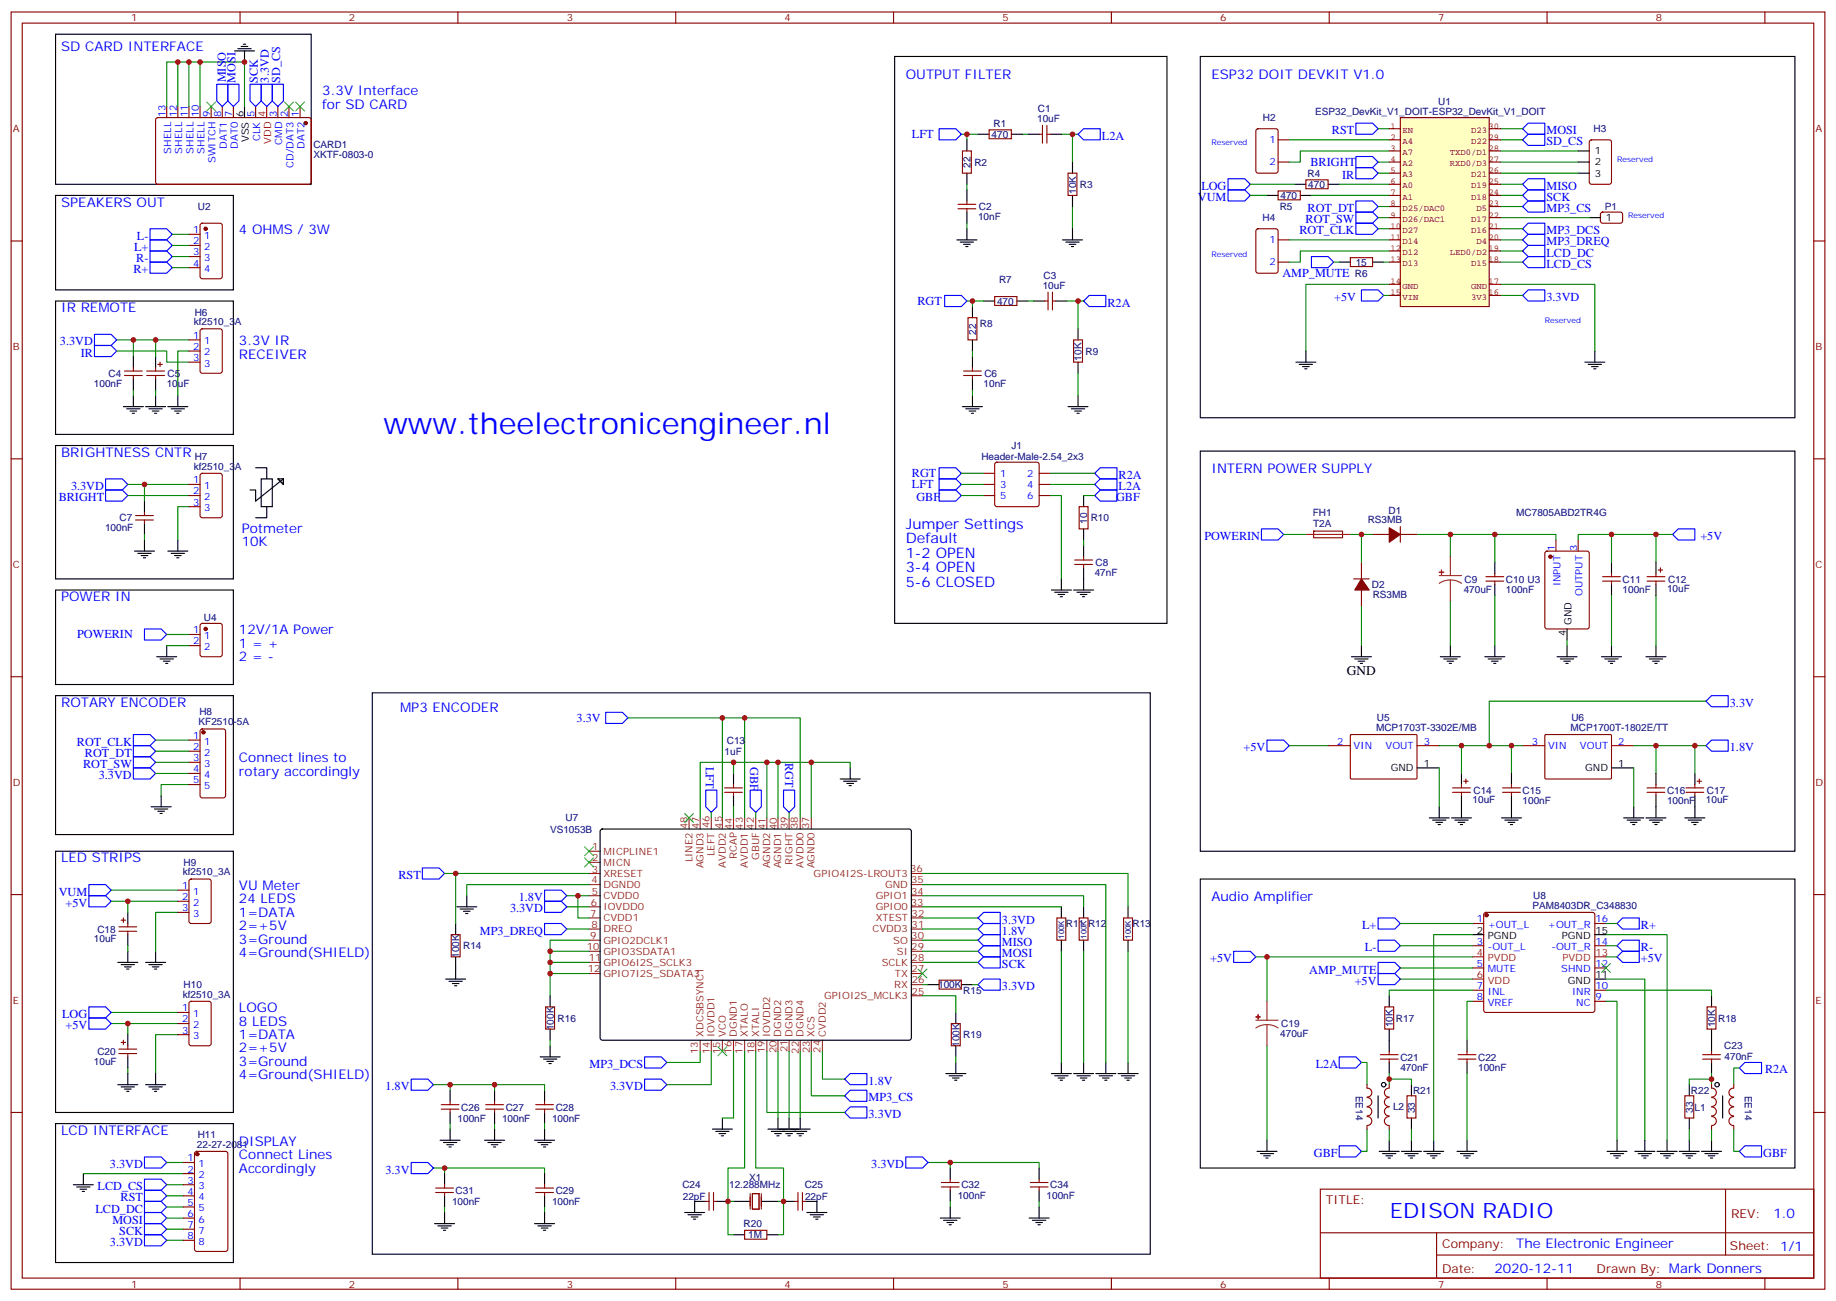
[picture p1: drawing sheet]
<svg xmlns="http://www.w3.org/2000/svg" width="583mm" height="413mm" viewBox="0 0 583 413" stroke-linecap="round" stroke-linejoin="round" font-family="sans-serif">
<defs><g id="words">
<text font-size="9.5" fill="#00f" x="121.7" y="137.9">www.theelectronicengineer.nl</text>
<text font-size="6.7" fill="#00f" x="441.2" y="386.4">EDISON RADIO</text>
<g font-size="4.6" fill="#00f">
<text x="287.5" y="167.9">Jumper Settings</text>
<text x="287.5" y="172.4">Default</text>
<text x="287.5" y="177">1-2 OPEN</text>
<text x="287.5" y="181.6">3-4 OPEN</text>
<text x="287.5" y="186.2">5-6 CLOSED</text>
</g>
<g font-size="4.2" fill="#00f">
<text x="19.4" y="16.2">SD CARD INTERFACE</text>
<text x="287.5" y="25">OUTPUT FILTER</text>
<text x="384.5" y="25">ESP32 DOIT DEVKIT V1.0</text>
<text x="102.3" y="30.3">3.3V Interface</text>
<text x="102.3" y="34.5">for SD CARD</text>
<text x="19.4" y="65.5">SPEAKERS OUT</text>
<text x="75.8" y="74.4">4 OHMS / 3W</text>
<text x="19.4" y="99.1">IR REMOTE</text>
<text x="75.8" y="109.6">3.3V IR</text>
<text x="75.8" y="113.9">RECEIVER</text>
<text x="19.4" y="144.9">BRIGHTNESS CNTR</text>
<text x="384.5" y="150.2">INTERN POWER SUPPLY</text>
<text x="76.7" y="169.2">Potmeter</text>
<text x="76.7" y="173.4">10K</text>
<text x="19.4" y="190.8">POWER IN</text>
<text x="75.8" y="201.4">12V/1A Power</text>
<text x="75.8" y="205.6">1 = +</text>
<text x="75.8" y="209.8">2 = -</text>
<text x="19.4" y="224.3">ROTARY ENCODER</text>
<text x="127" y="226.1">MP3 ENCODER</text>
<text x="75.8" y="241.9">Connect lines to</text>
<text x="75.8" y="246.2">rotary accordingly</text>
<text x="19.4" y="273.7">LED STRIPS</text>
<text x="75.8" y="282.5">VU Meter</text>
<text x="75.8" y="286.7">24 LEDS</text>
<text x="384.5" y="286">Audio Amplifier</text>
<text x="75.8" y="291">1=DATA</text>
<text x="75.8" y="295.2">2=+5V</text>
<text x="75.8" y="299.4">3=Ground</text>
<text x="75.8" y="303.7">4=Ground(SHIELD)</text>
<text x="75.8" y="321.3">LOGO</text>
<text x="75.8" y="325.5">8 LEDS</text>
<text x="75.8" y="329.8">1=DATA</text>
<text x="75.8" y="334">2=+5V</text>
<text x="75.8" y="338.2">3=Ground</text>
<text x="75.8" y="342.5">4=Ground(SHIELD)</text>
<text x="19.4" y="360.1">LCD INTERFACE</text>
<text x="75.8" y="363.6">DISPLAY</text>
<text x="75.8" y="367.9">Connect Lines</text>
<text x="75.8" y="372.1">Accordingly</text>
<text x="562.9" y="386.7">1.0</text>
<text x="481.3" y="396.2">The Electronic Engineer</text>
<text x="474.4" y="404">2020-12-11</text>
</g>
<text font-size="4.2" x="427.6" y="214.1">GND</text>
<g font-size="3.9" fill="#00f">
<text x="71.7" y="26.2" transform="rotate(-90 71.7 26.2)">MISO</text>
<text x="74.8" y="26.2" transform="rotate(-90 74.8 26.2)">MOSI</text>
<text x="81.8" y="26.3" transform="rotate(-90 81.8 26.3)">SCK</text>
<text x="85.4" y="26.2" transform="rotate(-90 85.4 26.2)">3.3VD</text>
<text x="88.9" y="26.2" transform="rotate(-90 88.9 26.2)">SD_CS</text>
<text x="289.5" y="43.9">LFT</text>
<text x="349.8" y="44.4">L2A</text>
<text x="422.8" y="42.6">RST</text>
<text x="490.9" y="42.6">MOSI</text>
<text x="490.9" y="46.1">SD_CS</text>
<text x="416" y="52.7">BRIGHT</text>
<text x="426" y="56.7">IR</text>
<text x="380.2" y="63.8">VUM</text>
<text x="381.3" y="60.3">LOG</text>
<text x="490.9" y="63.8">SCK</text>
<text x="490.9" y="60.3">MISO</text>
<text x="414.4" y="70.8">ROT_SW</text>
<text x="415" y="67.3">ROT_DT</text>
<text x="490.9" y="67.3">MP3_CS</text>
<text x="43.4" y="76.1">L-</text>
<text x="412.5" y="74.4">ROT_CLK</text>
<text x="490.9" y="77.9">MP3_DREQ</text>
<text x="490.9" y="74.4">MP3_DCS</text>
<text x="42.6" y="79.7">L+</text>
<text x="43.3" y="83.2">R-</text>
<text x="490.9" y="81.4">LCD_DC</text>
<text x="42.4" y="86.7">R+</text>
<text x="407.1" y="88">AMP_MUTE</text>
<text x="490.9" y="84.9">LCD_CS</text>
<text x="423.5" y="95.5">+5V</text>
<text x="490.9" y="95.5">3.3VD</text>
<text x="291.2" y="96.8">RGT</text>
<text x="351.5" y="97.3">R2A</text>
<text x="19" y="109.6">3.3VD</text>
<text x="25.6" y="113.2">IR</text>
<text x="22.5" y="155.5">3.3VD</text>
<text x="289.5" y="151.5">RGT</text>
<text x="289.5" y="155">LFT</text>
<text x="355.1" y="152">R2A</text>
<text x="355.1" y="155.5">L2A</text>
<text x="18.6" y="159">BRIGHT</text>
<text x="290.9" y="159">GBF</text>
<text x="354.3" y="159">GBF</text>
<text x="382.3" y="171.4">POWERIN</text>
<text x="539.8" y="171.4">+5V</text>
<text x="24.5" y="202.6">POWERIN</text>
<text x="549.1" y="224.3">3.3V</text>
<text x="183" y="229.1">3.3V</text>
<text x="24.4" y="236.6">ROT_CLK</text>
<text x="394.7" y="238.4">+5V</text>
<text x="549.1" y="238.4">1.8V</text>
<text x="26.4" y="243.7">ROT_SW</text>
<text x="27" y="240.2">ROT_DT</text>
<text x="224" y="243.3" transform="rotate(90 224 243.3)">LFT</text>
<text x="238.1" y="243.5" transform="rotate(90 238.1 243.5)">GBF</text>
<text x="249.2" y="242.1" transform="rotate(90 249.2 242.1)">RGT</text>
<text x="31.4" y="247.2">3.3VD</text>
<text x="126.5" y="279">RST</text>
<text x="18.7" y="284.3">VUM</text>
<text x="20.8" y="287.8">+5V</text>
<text x="164.7" y="286">1.8V</text>
<text x="161.9" y="289.6">3.3VD</text>
<text x="318" y="293.1">3.3VD</text>
<text x="152.3" y="296.6">MP3_DREQ</text>
<text x="318" y="296.6">1.8V</text>
<text x="432.4" y="294.9">L+</text>
<text x="520.9" y="294.9">R+</text>
<text x="318" y="300.1">MISO</text>
<text x="318" y="303.7">MOSI</text>
<text x="384.1" y="305.4">+5V</text>
<text x="433.3" y="301.9">L-</text>
<text x="520.9" y="305.4">+5V</text>
<text x="520.9" y="301.9">R-</text>
<text x="318" y="307.2">SCK</text>
<text x="415.6" y="309">AMP_MUTE</text>
<text x="318" y="314.3">3.3VD</text>
<text x="430" y="312.5">+5V</text>
<text x="19.7" y="323.1">LOG</text>
<text x="20.8" y="326.6">+5V</text>
<text x="187.1" y="338.9">MP3_DCS</text>
<text x="417.7" y="338.9">L2A</text>
<text x="560.3" y="340.4">R2A</text>
<text x="122.4" y="346">1.8V</text>
<text x="193.6" y="346">3.3VD</text>
<text x="275.7" y="344.2">1.8V</text>
<text x="275.7" y="349.5">MP3_CS</text>
<text x="275.7" y="354.8">3.3VD</text>
<text x="34.9" y="370.7">3.3VD</text>
<text x="276.5" y="370.7">3.3VD</text>
<text x="417.1" y="367.2">GBF</text>
<text x="559.7" y="367.2">GBF</text>
<text x="31" y="377.8">LCD_CS</text>
<text x="122.4" y="372.5">3.3V</text>
<text x="38.3" y="381.3">RST</text>
<text x="30.3" y="384.8">LCD_DC</text>
<text x="35.7" y="388.3">MOSI</text>
<text x="34.9" y="395.4">3.3VD</text>
<text x="37.8" y="391.9">SCK</text>
</g>
<g font-size="3.9" fill="#800">
<text x="420.9" y="382">TITLE:</text>
<text x="549.5" y="386.7">REV:</text>
<text x="457.8" y="396.2">Company:</text>
<text x="549.1" y="396.8">Sheet: 1/1</text>
<text x="457.8" y="403.9">Date:</text>
<text x="506.8" y="403.9">Drawn By: Mark Donners</text>
</g>
<g font-size="3.2" fill="#800">
<text x="41.6" y="6.8">1</text>
<text x="110.8" y="6.8">2</text>
<text x="179.9" y="6.8">3</text>
<text x="249.1" y="6.8">4</text>
<text x="318.2" y="6.8">5</text>
<text x="387.3" y="6.8">6</text>
<text x="456.5" y="6.8">7</text>
<text x="525.6" y="6.8">8</text>
<text x="4.1" y="41.9">A</text>
<text x="576.3" y="41.9">A</text>
<text x="4.1" y="111.1">B</text>
<text x="576.3" y="111.1">B</text>
<text x="4.1" y="180.2">C</text>
<text x="576.3" y="180.2">C</text>
<text x="4.1" y="249.3">D</text>
<text x="576.3" y="249.3">D</text>
<text x="4.1" y="318.5">E</text>
<text x="576.3" y="318.5">E</text>
<text x="41.6" y="408.6">1</text>
<text x="110.8" y="408.6">2</text>
<text x="179.9" y="408.6">3</text>
<text x="249.1" y="408.6">4</text>
<text x="318.2" y="408.6">5</text>
<text x="387.3" y="408.6">6</text>
<text x="456.5" y="408.6">7</text>
<text x="525.6" y="408.6">8</text>
</g>
<g font-size="3.2" fill="#000080">
<text x="329.5" y="35.5">C1</text>
<text x="456.5" y="33.2">U1</text>
<text x="315.4" y="40.3">R1</text>
<text x="329.2" y="38.7">10uF</text>
<text x="400.9" y="38.5">H2</text>
<text x="417.5" y="36.6">ESP32_DevKit_V1_DOIT-ESP32_DevKit_V1_DOIT</text>
<text x="505.9" y="42">H3</text>
<text x="99.5" y="46.9">CARD1</text>
<text x="314.8" y="43.8">470</text>
<text x="99.5" y="50.1">XKTF-0803-0</text>
<text x="308.1" y="53.3" transform="rotate(-90 308.1 53.3)">22</text>
<text x="309.3" y="52.6">R2</text>
<text x="342.8" y="59.6">R3</text>
<text x="415" y="56.1">R4</text>
<text x="415.3" y="59.6">470</text>
<text x="341.6" y="61.5" transform="rotate(-90 341.6 61.5)">10K</text>
<text x="406.5" y="63.2">470</text>
<text x="62.8" y="66.7">U2</text>
<text x="310.4" y="69.9">10nF</text>
<text x="310.7" y="66.7">C2</text>
<text x="400.8" y="70.2">H4</text>
<text x="406.2" y="66.7">R5</text>
<text x="509.4" y="66.7">P1</text>
<text x="317.1" y="89.8">R7</text>
<text x="331.2" y="88.4">C3</text>
<text x="430" y="87.9">R6</text>
<text x="430.3" y="84.4">15</text>
<text x="331" y="91.7">10uF</text>
<text x="61.8" y="100.2">H6</text>
<text x="316.5" y="96.7">470</text>
<text x="61.5" y="103.2">kf2510_3A</text>
<text x="309.8" y="106.2" transform="rotate(-90 309.8 106.2)">22</text>
<text x="311" y="103.8">R8</text>
<text x="344.6" y="112.5">R9</text>
<text x="34.5" y="119.6">C4</text>
<text x="53.2" y="119.6">C5</text>
<text x="312.5" y="119.6">C6</text>
<text x="343.3" y="114.4" transform="rotate(-90 343.3 114.4)">10K</text>
<text x="29.8" y="122.7">100nF</text>
<text x="52.9" y="122.7">10uF</text>
<text x="312.2" y="122.8">10nF</text>
<text x="321" y="142.6">J1</text>
<text x="61.5" y="149.1">kf2510_3A</text>
<text x="61.8" y="146">H7</text>
<text x="311.5" y="146">Header-Male-2.54_2x3</text>
<text x="38" y="165.5">C7</text>
<text x="345.1" y="166.2" transform="rotate(-90 345.1 166.2)">10</text>
<text x="346.2" y="165.5">R10</text>
<text x="416.7" y="163.7">FH1</text>
<text x="416.8" y="167.2">T2A</text>
<text x="434.2" y="166.1">RS3MB</text>
<text x="440.7" y="163">D1</text>
<text x="481.3" y="163.7">MC7805ABD2TR4G</text>
<text x="33.3" y="168.6">100nF</text>
<text x="347.7" y="179.6">C8</text>
<text x="347.5" y="182.8">47nF</text>
<text x="464.9" y="184.9">C9</text>
<text x="478" y="184.9">C10 U3</text>
<text x="515.1" y="184.9">C11</text>
<text x="529.5" y="184.9">C12</text>
<text x="435.5" y="186.6">D2</text>
<text x="435.7" y="189.9">RS3MB</text>
<text x="464.6" y="188.1">470uF</text>
<text x="478" y="188.1">100nF</text>
<text x="515.1" y="188.1">100nF</text>
<text x="529.2" y="188">10uF</text>
<text x="64.7" y="197.1">U4</text>
<text x="63.3" y="227">H8</text>
<text x="63" y="230.2">KF2510-5A</text>
<text x="436.8" y="231.9">MCP1703T-3302E/MB</text>
<text x="437.1" y="228.7">U5</text>
<text x="498.5" y="231.9">MCP1700T-1802E/TT</text>
<text x="498.8" y="228.7">U6</text>
<text x="230" y="239.6">1uF</text>
<text x="230.7" y="236.1">C13</text>
<text x="467.7" y="251.9">C14</text>
<text x="483.3" y="251.9">C15</text>
<text x="529.2" y="251.9">C16</text>
<text x="541.8" y="251.9">C17</text>
<text x="467.4" y="255">10uF</text>
<text x="483.3" y="255.1">100nF</text>
<text x="529.2" y="255.1">100nF</text>
<text x="541.5" y="255">10uF</text>
<text x="179.5" y="260.7">U7</text>
<text x="174.6" y="264.2">VS1053B</text>
<text x="58.3" y="274.8">H9</text>
<text x="58" y="277.8">kf2510_3A</text>
<text x="486.7" y="285.2">U8</text>
<text x="486.4" y="288.4">PAM8403DR_C348830</text>
<text x="29.8" y="299.1">10uF</text>
<text x="30.9" y="296">C18</text>
<text x="338.3" y="294.3">R11</text>
<text x="345.4" y="294.3">R12</text>
<text x="359.5" y="294.3">R13</text>
<text x="145.8" y="304" transform="rotate(-90 145.8 304)">100K</text>
<text x="147" y="301.3">R14</text>
<text x="58" y="316.7">kf2510_3A</text>
<text x="58.3" y="313.6">H10</text>
<text x="297.8" y="313.7">100K</text>
<text x="305.8" y="315.4">R15</text>
<text x="175.8" y="326.9" transform="rotate(-90 175.8 326.9)">100K</text>
<text x="177" y="324.2">R16</text>
<text x="305.8" y="329.5">R19</text>
<text x="406.4" y="329.1">470uF</text>
<text x="406.7" y="326">C19</text>
<text x="442.1" y="326" transform="rotate(-90 442.1 326)">10K</text>
<text x="443.1" y="324.2">R17</text>
<text x="544.4" y="326" transform="rotate(-90 544.4 326)">10K</text>
<text x="545.4" y="324.2">R18</text>
<text x="30.9" y="334.8">C20</text>
<text x="304.6" y="332.2" transform="rotate(-90 304.6 332.2)">100K</text>
<text x="547.3" y="333">C23</text>
<text x="29.8" y="337.9">10uF</text>
<text x="444.5" y="339.8">470nF</text>
<text x="444.5" y="336.6">C21</text>
<text x="469.2" y="339.8">100nF</text>
<text x="469.2" y="336.6">C22</text>
<text x="547.4" y="336.5">470nF</text>
<text x="430.4" y="347.8" transform="rotate(90 430.4 347.8)">EE14</text>
<text x="448.5" y="347.2">R21</text>
<text x="536.7" y="347.2">R22</text>
<text x="553.9" y="347.8" transform="rotate(90 553.9 347.8)">EE14</text>
<text x="146.4" y="352.5">C26</text>
<text x="160.5" y="352.5">C27</text>
<text x="176.4" y="352.5">C28</text>
<text x="442.2" y="352.4">L2</text>
<text x="449.1" y="353.3" transform="rotate(-90 449.1 353.3)">33</text>
<text x="537.4" y="353.1" transform="rotate(-90 537.4 353.1)">33</text>
<text x="537.9" y="352.4">L1</text>
<text x="145.3" y="356">100nF</text>
<text x="159.4" y="356">100nF</text>
<text x="175.2" y="356">100nF</text>
<text x="62.5" y="364.2">22-27-2081</text>
<text x="62.8" y="361">H11</text>
<text x="216.6" y="377.2">C24</text>
<text x="231.5" y="377.2">12.288MHz</text>
<text x="237.8" y="374.7">X1</text>
<text x="255.4" y="377.2">C25</text>
<text x="305.2" y="377.2">C32</text>
<text x="333.4" y="377.2">C34</text>
<text x="143.5" y="382.4">100nF</text>
<text x="144.6" y="378.9">C31</text>
<text x="175.2" y="382.4">100nF</text>
<text x="176.4" y="378.9">C29</text>
<text x="216.7" y="380.7">22pF</text>
<text x="255.5" y="380.7">22pF</text>
<text x="304" y="380.7">100nF</text>
<text x="332.2" y="380.7">100nF</text>
<text x="236" y="389.5">R20</text>
<text x="237.5" y="393">1M</text>
</g>
<g font-size="3.2" fill="#00f">
<text x="52.6" y="37.1" transform="rotate(-90 52.6 37.1)">13</text>
<text x="56.1" y="37.1" transform="rotate(-90 56.1 37.1)">12</text>
<text x="59.6" y="37.1" transform="rotate(-90 59.6 37.1)">11</text>
<text x="63.1" y="37.1" transform="rotate(-90 63.1 37.1)">10</text>
<text x="66.7" y="37.1" transform="rotate(-90 66.7 37.1)">9</text>
<text x="70.2" y="37.1" transform="rotate(-90 70.2 37.1)">8</text>
<text x="73.7" y="37.1" transform="rotate(-90 73.7 37.1)">7</text>
<text x="80.8" y="37.1" transform="rotate(-90 80.8 37.1)">5</text>
<text x="87.8" y="37.1" transform="rotate(-90 87.8 37.1)">3</text>
<text x="91.4" y="37.1" transform="rotate(-90 91.4 37.1)">2</text>
<text x="94.9" y="37.1" transform="rotate(-90 94.9 37.1)">1</text>
<text x="72" y="47.2" transform="rotate(-90 72 47.2)">DAT1</text>
<text x="75.5" y="47.2" transform="rotate(-90 75.5 47.2)">DAT0</text>
<text x="82.5" y="44.8" transform="rotate(-90 82.5 44.8)">CLK</text>
<text x="89.6" y="46" transform="rotate(-90 89.6 46)">CMD</text>
<text x="96.7" y="47.2" transform="rotate(-90 96.7 47.2)">DAT2</text>
<text x="403" y="45.4">1</text>
<text x="54.3" y="48.7" transform="rotate(-90 54.3 48.7)">SHELL</text>
<text x="57.9" y="48.7" transform="rotate(-90 57.9 48.7)">SHELL</text>
<text x="61.4" y="48.7" transform="rotate(-90 61.4 48.7)">SHELL</text>
<text x="64.9" y="48.7" transform="rotate(-90 64.9 48.7)">SHELL</text>
<text x="68.4" y="51.8" transform="rotate(-90 68.4 51.8)">SWITCH</text>
<text x="93.1" y="53.3" transform="rotate(-90 93.1 53.3)">CD/DAT3</text>
<text x="403" y="52.5">2</text>
<text x="61.3" y="74">1</text>
<text x="61.3" y="77.5">2</text>
<text x="64.8" y="75.8">1</text>
<text x="403" y="77.2">1</text>
<text x="61.3" y="81.1">3</text>
<text x="64.8" y="79.3">2</text>
<text x="64.8" y="82.8">3</text>
<text x="61.3" y="84.6">4</text>
<text x="64.8" y="86.4">4</text>
<text x="403" y="84.2">2</text>
<text x="61.3" y="107.5">1</text>
<text x="61.3" y="111.1">2</text>
<text x="64.8" y="109.3">1</text>
<text x="64.8" y="112.8">2</text>
<text x="61.3" y="114.6">3</text>
<text x="64.8" y="116.3">3</text>
<text x="61.3" y="153.4">1</text>
<text x="64.8" y="155.2">1</text>
<text x="317.5" y="151.3">1</text>
<text x="317.5" y="154.8">3</text>
<text x="326.1" y="151.3">2</text>
<text x="326.1" y="154.8">4</text>
<text x="61.3" y="156.9">2</text>
<text x="61.3" y="160.4">3</text>
<text x="64.8" y="158.7">2</text>
<text x="317.5" y="158.3">5</text>
<text x="326.1" y="158.3">6</text>
<text x="64.8" y="162.2">3</text>
<text x="493.5" y="174.7" transform="rotate(-90 493.5 174.7)">1</text>
<text x="500.6" y="174.7" transform="rotate(-90 500.6 174.7)">3</text>
<text x="495.3" y="186.1" transform="rotate(-90 495.3 186.1)">INPUT</text>
<text x="502.4" y="189.2" transform="rotate(-90 502.4 189.2)">OUTPUT</text>
<text x="61.3" y="201">1</text>
<text x="64.8" y="202.8">1</text>
<text x="61.3" y="204.5">2</text>
<text x="64.8" y="206.3">2</text>
<text x="61.3" y="234.5">1</text>
<text x="61.3" y="238.1">2</text>
<text x="64.8" y="236.3">1</text>
<text x="64.8" y="239.8">2</text>
<text x="424.5" y="236.3">2</text>
<text x="429.7" y="237.7">VIN</text>
<text x="439.8" y="237.7">VOUT</text>
<text x="451.9" y="236.3">3</text>
<text x="486.2" y="236.3">3</text>
<text x="491.4" y="237.7">VIN</text>
<text x="501.5" y="237.7">VOUT</text>
<text x="513.6" y="236.3">2</text>
<text x="61.3" y="241.6">3</text>
<text x="61.3" y="245.1">4</text>
<text x="64.8" y="243.3">3</text>
<text x="61.3" y="248.6">5</text>
<text x="64.8" y="246.9">4</text>
<text x="64.8" y="250.4">5</text>
<text x="57.8" y="282.2">1</text>
<text x="57.8" y="285.7">2</text>
<text x="61.3" y="283.9">1</text>
<text x="61.3" y="287.4">2</text>
<text x="57.8" y="289.2">3</text>
<text x="61.3" y="291">3</text>
<text x="468.8" y="292.7">1</text>
<text x="506.4" y="292.7">16</text>
<text x="468.8" y="299.8">3</text>
<text x="472.3" y="294.5">+OUT_L</text>
<text x="491.3" y="294.5">+OUT_R</text>
<text x="506.4" y="299.8">14</text>
<text x="472.3" y="301.6">-OUT_L</text>
<text x="492.5" y="301.6">-OUT_R</text>
<text x="468.8" y="306.8">5</text>
<text x="472.3" y="308.6">MUTE</text>
<text x="495.6" y="308.6">SHND</text>
<text x="506.4" y="306.8">12</text>
<text x="468.8" y="313.9">7</text>
<text x="468.8" y="317.4">8</text>
<text x="472.3" y="315.7">INL</text>
<text x="499" y="315.7">INR</text>
<text x="506.4" y="317.4">9</text>
<text x="506.4" y="313.9">10</text>
<text x="57.8" y="321">1</text>
<text x="61.3" y="322.7">1</text>
<text x="472.3" y="319.2">VREF</text>
<text x="500.3" y="319.2">NC</text>
<text x="57.8" y="324.5">2</text>
<text x="57.8" y="328">3</text>
<text x="61.3" y="326.2">2</text>
<text x="61.3" y="329.8">3</text>
<text x="59.5" y="368.6">1</text>
<text x="63" y="370.3">1</text>
<text x="59.5" y="372.1">2</text>
<text x="59.5" y="375.6">3</text>
<text x="63" y="373.9">2</text>
<text x="63" y="377.4">3</text>
<text x="59.5" y="379.2">4</text>
<text x="59.5" y="382.7">5</text>
<text x="63" y="380.9">4</text>
<text x="59.5" y="386.2">6</text>
<text x="59.5" y="389.7">7</text>
<text x="63" y="384.5">5</text>
<text x="63" y="388">6</text>
<text x="59.5" y="393.3">8</text>
<text x="63" y="391.5">7</text>
<text x="63" y="395">8</text>
</g>
<g font-size="3.2">
<text x="77.3" y="37.1" transform="rotate(-90 77.3 37.1)">6</text>
<text x="79" y="45.1" transform="rotate(-90 79 45.1)">VSS</text>
<text x="506.2" y="49">1</text>
<text x="506.2" y="52.5">2</text>
<text x="506.2" y="56">3</text>
<text x="509.8" y="70.1">1</text>
<text x="497.1" y="201.8" transform="rotate(-90 497.1 201.8)">4</text>
<text x="498.8" y="198.3" transform="rotate(-90 498.8 198.3)">GND</text>
<text x="441.5" y="244.8">GND</text>
<text x="451.9" y="243.3">1</text>
<text x="503.2" y="244.8">GND</text>
<text x="513.6" y="243.3">1</text>
<text x="468.8" y="296.3">2</text>
<text x="472.3" y="298">PGND</text>
<text x="495.7" y="298">PGND</text>
<text x="506.4" y="296.3">15</text>
<text x="506.4" y="310.4">11</text>
<text x="497.6" y="312.1">GND</text>
</g>
<g font-size="3.2" fill="#f00">
<text x="84.3" y="37.1" transform="rotate(-90 84.3 37.1)">4</text>
<text x="86.1" y="45.7" transform="rotate(-90 86.1 45.7)">VDD</text>
<text x="468.8" y="303.3">4</text>
<text x="472.3" y="305.1">PVDD</text>
<text x="496" y="305.1">PVDD</text>
<text x="506.4" y="303.3">13</text>
<text x="468.8" y="310.4">6</text>
<text x="472.3" y="312.1">VDD</text>
</g>
<g font-size="3.2" fill="#8d2323">
<text x="218.3" y="263.2" transform="rotate(-90 218.3 263.2)">48</text>
<text x="221.9" y="263.1" transform="rotate(-90 221.9 263.1)">47</text>
<text x="225.2" y="262.9" transform="rotate(-90 225.2 262.9)">46</text>
<text x="229.2" y="263" transform="rotate(-90 229.2 263)">45</text>
<text x="232.4" y="263.5" transform="rotate(-90 232.4 263.5)">44</text>
<text x="235.8" y="263.3" transform="rotate(-90 235.8 263.3)">43</text>
<text x="239.3" y="263.3" transform="rotate(-90 239.3 263.3)">42</text>
<text x="242.9" y="263.5" transform="rotate(-90 242.9 263.5)">41</text>
<text x="246.6" y="263.5" transform="rotate(-90 246.6 263.5)">40</text>
<text x="250.1" y="263.1" transform="rotate(-90 250.1 263.1)">39</text>
<text x="253.3" y="263.2" transform="rotate(-90 253.3 263.2)">38</text>
<text x="256.8" y="263.1" transform="rotate(-90 256.8 263.1)">37</text>
<text x="188" y="269.9">1</text>
<text x="188" y="273.3">2</text>
<text x="191.6" y="271.2">MICPLINE1</text>
<text x="191.6" y="274.7">MICN</text>
<text x="219.8" y="273.7" transform="rotate(-90 219.8 273.7)">LINE2</text>
<text x="223.3" y="275.6" transform="rotate(-90 223.3 275.6)">AGND3</text>
<text x="226.8" y="271.7" transform="rotate(-90 226.8 271.7)">LEFT</text>
<text x="230.4" y="275.4" transform="rotate(-90 230.4 275.4)">AVDD2</text>
<text x="233.9" y="272.7" transform="rotate(-90 233.9 272.7)">RCAP</text>
<text x="237.4" y="275.4" transform="rotate(-90 237.4 275.4)">AVDD1</text>
<text x="240.9" y="272.9" transform="rotate(-90 240.9 272.9)">GBUF</text>
<text x="244.5" y="275.6" transform="rotate(-90 244.5 275.6)">AGND2</text>
<text x="248" y="275.6" transform="rotate(-90 248 275.6)">AGND1</text>
<text x="251.5" y="274.5" transform="rotate(-90 251.5 274.5)">RIGHT</text>
<text x="255.1" y="275.4" transform="rotate(-90 255.1 275.4)">AVDD0</text>
<text x="258.6" y="275.6" transform="rotate(-90 258.6 275.6)">AGND0</text>
<text x="187.8" y="280.4">4</text>
<text x="187.9" y="277">3</text>
<text x="191.6" y="278.3">XRESET</text>
<text x="191.6" y="281.8">DGND0</text>
<text x="258.3" y="278.3">GPIO4I2S-LROUT3</text>
<text x="280.9" y="281.8">GND</text>
<text x="288.9" y="276.9">36</text>
<text x="289.2" y="280.4">35</text>
<text x="187.6" y="287.4">6</text>
<text x="187.9" y="283.9">5</text>
<text x="191.6" y="285.3">CVDD0</text>
<text x="278" y="285.3">GPIO1</text>
<text x="289.1" y="287.4">33</text>
<text x="289.2" y="284.1">34</text>
<text x="187.4" y="291">7</text>
<text x="191.6" y="288.9">IOVDD0</text>
<text x="191.6" y="292.4">CVDD1</text>
<text x="278" y="292.4">XTEST</text>
<text x="278" y="288.9">GPIO0</text>
<text x="289.4" y="291">32</text>
<text x="187.4" y="298">9</text>
<text x="187.8" y="294.5">8</text>
<text x="191.6" y="295.9">DREQ</text>
<text x="191.6" y="299.4">GPIO2DCLK1</text>
<text x="276.9" y="295.9">CVDD3</text>
<text x="283.6" y="299.4">SO</text>
<text x="289.3" y="298">30</text>
<text x="289.4" y="294.5">31</text>
<text x="186.3" y="301.6">10</text>
<text x="186.9" y="305.1">11</text>
<text x="191.6" y="303">GPIO3SDATA1</text>
<text x="284.7" y="303">SI</text>
<text x="289.3" y="301.6">29</text>
<text x="289.4" y="305">28</text>
<text x="186.6" y="308.6">12</text>
<text x="191.6" y="306.5">GPIO6I2S_SCLK3</text>
<text x="191.6" y="310">GPIO7I2S_SDATA3</text>
<text x="279.9" y="306.5">SCLK</text>
<text x="284.1" y="310">TX</text>
<text x="289.4" y="308.5">27</text>
<text x="261.6" y="317.1">GPIOI2S_MCLK3</text>
<text x="283.8" y="313.5">RX</text>
<text x="289.4" y="315.7">25</text>
<text x="289.5" y="312">26</text>
<text x="223.3" y="329.1" transform="rotate(-90 223.3 329.1)">XDCSBSYNC1</text>
<text x="226.8" y="329.1" transform="rotate(-90 226.8 329.1)">IOVDD1</text>
<text x="230.4" y="329.1" transform="rotate(-90 230.4 329.1)">VCO</text>
<text x="233.9" y="329.1" transform="rotate(-90 233.9 329.1)">DGND1</text>
<text x="237.4" y="329.1" transform="rotate(-90 237.4 329.1)">XTALO</text>
<text x="240.9" y="329.1" transform="rotate(-90 240.9 329.1)">XTALI</text>
<text x="244.5" y="329.1" transform="rotate(-90 244.5 329.1)">IOVDD2</text>
<text x="248" y="329.1" transform="rotate(-90 248 329.1)">DGND2</text>
<text x="251.5" y="329.1" transform="rotate(-90 251.5 329.1)">DGND3</text>
<text x="255.1" y="329.1" transform="rotate(-90 255.1 329.1)">DGND4</text>
<text x="258.6" y="329.1" transform="rotate(-90 258.6 329.1)">XCS</text>
<text x="262.1" y="329.1" transform="rotate(-90 262.1 329.1)">CVDD2</text>
<text x="221.5" y="334.5" transform="rotate(-90 221.5 334.5)">13</text>
<text x="225.3" y="334.5" transform="rotate(-90 225.3 334.5)">14</text>
<text x="228.6" y="334.6" transform="rotate(-90 228.6 334.6)">15</text>
<text x="232.2" y="334.4" transform="rotate(-90 232.2 334.4)">16</text>
<text x="235.7" y="334.4" transform="rotate(-90 235.7 334.4)">17</text>
<text x="239.5" y="334.5" transform="rotate(-90 239.5 334.5)">18</text>
<text x="242.8" y="334.3" transform="rotate(-90 242.8 334.3)">19</text>
<text x="246.5" y="334.3" transform="rotate(-90 246.5 334.3)">20</text>
<text x="250" y="334" transform="rotate(-90 250 334)">21</text>
<text x="253.5" y="334.4" transform="rotate(-90 253.5 334.4)">22</text>
<text x="257.1" y="334.2" transform="rotate(-90 257.1 334.2)">23</text>
<text x="260.4" y="334.1" transform="rotate(-90 260.4 334.1)">24</text>
</g>
<g font-size="2.8" fill="#840000">
<text x="441.3" y="40.8">1</text>
<text x="472.5" y="40.8">30</text>
<text x="441.3" y="44.3">2</text>
<text x="441.3" y="47.9">3</text>
<text x="445.2" y="42.2">EN</text>
<text x="445.2" y="45.7">A4</text>
<text x="466.9" y="45.7">D22</text>
<text x="466.9" y="42.2">D23</text>
<text x="472.5" y="47.9">28</text>
<text x="472.5" y="44.3">29</text>
<text x="441.3" y="51.4">4</text>
<text x="445.2" y="49.2">A7</text>
<text x="445.2" y="52.8">A2</text>
<text x="460.2" y="52.8">RXD0/D3</text>
<text x="460.2" y="49.2">TXD0/D1</text>
<text x="472.5" y="51.4">27</text>
<text x="441.3" y="54.9">5</text>
<text x="441.3" y="58.5">6</text>
<text x="445.2" y="56.3">A3</text>
<text x="445.2" y="59.8">A0</text>
<text x="466.9" y="59.8">D19</text>
<text x="466.9" y="56.3">D21</text>
<text x="472.5" y="58.5">25</text>
<text x="472.5" y="54.9">26</text>
<text x="441.3" y="62">7</text>
<text x="441.3" y="65.5">8</text>
<text x="445.2" y="63.3">A1</text>
<text x="466.9" y="63.3">D18</text>
<text x="472.5" y="65.5">23</text>
<text x="472.5" y="62">24</text>
<text x="441.3" y="69">9</text>
<text x="445.2" y="66.9">D25/DAC0</text>
<text x="445.2" y="70.4">D26/DAC1</text>
<text x="466.9" y="70.4">D17</text>
<text x="468.6" y="66.9">D5</text>
<text x="472.5" y="69">22</text>
<text x="441.3" y="72.6">10</text>
<text x="441.3" y="76.1">11</text>
<text x="445.2" y="73.9">D27</text>
<text x="445.2" y="77.5">D14</text>
<text x="466.9" y="73.9">D16</text>
<text x="468.6" y="77.5">D4</text>
<text x="472.5" y="76.1">20</text>
<text x="472.5" y="72.6">21</text>
<text x="441.3" y="79.6">12</text>
<text x="441.3" y="83.1">13</text>
<text x="445.2" y="81">D12</text>
<text x="460.2" y="81">LED0/D2</text>
<text x="472.5" y="83.1">18</text>
<text x="472.5" y="79.6">19</text>
<text x="445.2" y="84.5">D13</text>
<text x="466.9" y="84.5">D15</text>
<text x="441.3" y="90.2">14</text>
<text x="441.3" y="93.7">15</text>
<text x="445.2" y="91.6">GND</text>
<text x="445.2" y="95.1">VIN</text>
<text x="466.9" y="95.1">3V3</text>
<text x="466.9" y="91.6">GND</text>
<text x="472.5" y="93.7">16</text>
<text x="472.5" y="90.2">17</text>
</g>
<g font-size="2.5" fill="#00f">
<text x="384.5" y="46.1">Reserved</text>
<text x="513.3" y="51.4">Reserved</text>
<text x="516.8" y="69.1">Reserved</text>
<text x="384.5" y="81.4">Reserved</text>
<text x="490.4" y="102.6">Reserved</text>
</g>
<g font-size="2.5" fill="#000080">
<text x="337.8" y="297.9" transform="rotate(-90 337.8 297.9)">100K</text>
<text x="344.9" y="297.9" transform="rotate(-90 344.9 297.9)">100K</text>
<text x="359" y="297.9" transform="rotate(-90 359 297.9)">100K</text>
</g>
</g></defs>
<g fill="none" stroke="#870000" stroke-width=".35">
<path d="M3.5 3.8h575.8v405.4h-575.8zM7.1 7.3h568.6v398.3h-568.6zM76.2 3.8v3.5M145.3 3.8v3.5M214.5 3.8v3.5M283.6 3.8v3.5M352.8 3.8v3.5M421.9 3.8v3.5M491.1 3.8v3.5M560.2 3.8v3.5M330.9 39.8v5.6M332.3 39.8v5.6"/>
<path d="M305.5 47.9h2.8v7.1h-2.8zM314 41.2h7v2.8h-7zM329.8 42.6h1.1M332.3 42.6h1.1M339 55h2.8v7h-2.8zM398.9 41.1l.4-.2h5.7l.6 .4 .1 13-.5 .6-5.9 .1-.6-.5-.1-12.9zM405.7 44.4h3.5M405.7 51.4h3.5M414.5 57.1h7.1v2.8h-7.1zM504.7 44.6l.5-.2h5.6l.7 .4v13l-.4 .6-5.9 .1-.7-.5v-12.9zM3.5 76.5h3.6M60 74.4h3.5"/>
<path d="M60 77.9h3.5M63.7 71l.5-.2h5.6l.7 .5 .1 16.5-.5 .6-5.9 .1-.6-.5-.1-16.5zM304.1 66.3h5.6M304.1 64.8h5.6M306.9 63.8v1M306.9 66.3v1M398.9 72.8l.4-.2h5.7l.6 .4 .1 13-.5 .7h-5.9l-.6-.4-.1-13zM405.7 60.6h7v2.8h-7zM405.7 76.1h3.5M508.2 67.5l.5-.2 5.9 .1 .5 .6-.1 2.4-.7 .4h-5.9l-.4-.7v-2.1zM575.7 76.5h3.6M60 81.4h3.5"/>
<path d="M60 84.9h3.5M315.7 94.1h7.1v2.8h-7.1zM331.6 95.5h1.1M332.7 92.7v5.7M334.1 92.7v5.7M334.1 95.5h1M405.7 83.2h3.5M428.6 81.8h7.1v2.8h-7.1zM39.5 119.2h5.7M39.5 117.8h5.7M42.3 116.7v1.1M42.3 119.2v1"/>
<path d="M46.6 119.2h5.6M46.6 117.8h5.6M49.4 116.7v1.1M49.4 119.2v1M50.1 115.6h1.4M50.8 114.9v1.4M60 107.9h3.5M60 111.4h3.5M60 114.9h3.5M63.7 104.6l.5-.2h5.6l.7 .4 .1 13-.5 .6-5.9 .1-.6-.5-.1-12.9zM305.9 119.2h5.6M305.9 117.8h5.6"/>
<path d="M307.3 100.8h2.8v7.1h-2.8zM308.7 116.7v1.1M308.7 119.2v1M340.8 107.9h2.8v7h-2.8zM3.5 145.6h3.6M60 153.7h3.5M60 157.3h3.5M63.7 150.4l.5-.2h5.6l.7 .4 .1 13-.5 .7h-5.9l-.6-.4-.1-13zM312.2 150.2h3.5M312.2 153.7h3.5M312.2 157.3h3.5M316 146.9l.4-.2h12.7l.5 .2 .2 .5v12.7l-.2 .5-.5 .2h-12.7l-.5-.2-.2-.5v-12.7z"/>
<path d="M329.8 150.2h3.6M329.8 153.7h3.6M329.8 157.3h3.6M575.7 145.6h3.6M43 163.6h5.7M43 165h5.7M45.9 162.6v1M45.9 165v1.1M60 160.8h3.5M341.1 177.7h5.7M341.1 179.1h5.7M342.5 160.8h2.9v7.1h-2.9z"/>
<path d="M344 176.7v1M344 179.1v1.1M417 168.6h9.1l.1 2-9.2 .1zM432.2 178.4v5.3M435.7 169.6h5.3M444.5 169.6h5.3M444.5 167.1v5M490.6 175.1l.5-.2h12.7l.6 .4 .1 23.6-.5 .6-12.9 .1-.7-.5v-23.5zM493.9 171.4v3.5M500.9 171.4v3.5M63.7 198l.5-.2h5.6l.7 .5 .1 9.4-.5 .7h-5.9l-.6-.4-.1-9.5zM429.7 183.7h4.9"/>
<path d="M432.2 187.3v5.2M471.7 183h5.6M471.7 184.4h5.6M474.5 182v1M474.5 184.4v1.1M508.7 183h5.6M508.7 184.4h5.6M511.5 182v1M511.5 184.4v1.1M522.8 183h5.7M522.8 184.4h5.7M525.6 182v1"/>
<path d="M525.6 184.4v1.1M526.3 180.9h1.5M527 180.2v1.4M3.5 214.8h3.6M60 201.4h3.5M60 204.9h3.5M575.7 214.8h3.6M60 234.9h3.5M60 238.4h3.5M63.7 231.6l.5-.2h6.7l.7 .4v20.7l-.4 .7h-7l-.6-.4-.1-20.7zM421.6 236.6h7M428.7 233.3l.3-.2 20.6 .1 .2 .3-.1 13.6-.3 .1h-20.6l-.2-.3z"/>
<path d="M449.8 236.6h7M483.3 236.6h7.1M490.4 233.3l.3-.2 20.7 .1 .1 .3v13.6l-.3 .1h-20.7l-.1-.3zM511.5 236.6h7.1M60 241.9h3.5M60 245.5h3.5M60 249h3.5M230 250h5.7M230 251.5h5.7M232.8 249v1M232.8 251.5v1M461.1 250h5.6"/>
<path d="M461.1 251.5h5.6M463.9 249v1M463.9 251.5v1M464.6 247.9h1.4M465.3 247.2v1.4M477 250h5.6M477 251.5h5.6M479.8 249v1M479.8 251.5v1M522.8 250h5.7M522.8 251.5h5.7M525.6 249v1"/>
<path d="M525.6 251.5v1M535.2 250h5.6M535.2 251.5h5.6M538 249v1M538 251.5v1M538.7 247.9h1.4M539.4 247.2v1.4M60.2 279.2l.5-.2h5.6l.7 .4v13l-.4 .6-5.9 .1-.7-.5v-12.9zM3.5 283.9h3.6M37.7 294.1h5.7M37.7 295.6h5.7M38.5 292h1.4"/>
<path d="M39.2 291.3v1.4M40.6 293.1v1M40.6 295.6v1M56.4 282.5h3.6M56.4 286h3.6M56.4 289.6h3.6M143.2 296.6h2.8v7.1h-2.8zM335.5 291.3h2.8v7.1h-2.8zM342.5 291.3h2.9v7.1h-2.9zM356.7 291.3h2.8v7.1h-2.8zM467.4 293.1h3.6M471.2 289.8l.5-.2h33.8l.5 .2 .2 .5v30.3l-.2 .5-.5 .2h-33.8l-.5-.2-.2-.5v-30.3z"/>
<path d="M506.2 293.1h3.6M575.7 283.9h3.6M60.2 318l.5-.2h5.6l.7 .4v13l-.4 .6-5.9 .1-.7-.5v-12.9zM173.2 319.5h2.8v7.1h-2.8zM298.1 311.1h7.1v2.8h-7.1zM439.6 319.5h2.8v7.1h-2.8zM467.4 300.1h3.6M467.4 307.2h3.6M467.4 314.3h3.6M467.4 317.8h3.6M506.2 300.1h3.6M506.2 307.2h3.6"/>
<path d="M506.2 314.3h3.6M506.2 317.8h3.6M541.9 319.5h2.8v7.1h-2.8zM37.7 333h5.7M37.7 334.4h5.7M38.5 330.8h1.4M39.2 330.1v1.4M40.6 331.9v1.1M40.6 334.4v1M56.4 321.3h3.6M56.4 324.8h3.6M56.4 328.4h3.6"/>
<path d="M302 324.8h2.8v7.1h-2.8zM438.1 336.1h5.7M438.1 334.7h5.7M441 333.7v1M441 336.1v1.1M462.8 336.1h5.7M462.8 334.7h5.7M465.7 333.7v1M465.7 336.1v1.1M540.5 336.1h5.6M540.5 334.7h5.6M543.3 333.7v1"/>
<path d="M543.3 336.1v1.1M3.5 353.1h3.6M140.1 352h5.6M140.1 350.6h5.6M142.9 349.5v1.1M142.9 352v1.1M154.2 352h5.6M154.2 350.6h5.6M157 349.5v1.1M157 352v1.1M170 352h5.7M170 350.6h5.7"/>
<path d="M172.9 349.5v1.1M172.9 352v1.1M446.6 347.8h2.8v7h-2.8zM534.8 347.8h2.8v7h-2.8zM575.7 353.1h3.6M58.2 368.9h3.5M58.2 372.5h3.5M58.2 376h3.5M58.2 379.5h3.5M62 365.6l.4-.2h9.2l.7 .4v30.7l-.4 .6-9.5 .1-.6-.5-.1-30.6zM138.3 378.5h5.6M138.3 377h5.6"/>
<path d="M141.1 376v1M141.1 378.5v1M170 378.5h5.7M170 377h5.7M172.9 376v1M172.9 378.5v1M225.1 378.5v5.6M226.5 378.5v5.6M253.3 378.5v5.6M254.7 378.5v5.6M298.8 376.7h5.6M298.8 375.3h5.6"/>
<path d="M301.6 374.2v1.1M301.6 376.7v1.1M327 376.7h5.7M327 375.3h5.7M329.8 374.2v1.1M329.8 376.7v1.1M419.1 377.4h156.6v28.2h-156.6zM547.7 377.4v20.9M58.2 383h3.5M58.2 386.6h3.5M58.2 390.1h3.5M58.2 393.6h3.5"/>
<path d="M224 381.3h1.1M226.5 381.3h1M236.4 390.5h7v2.8h-7zM252.2 381.3h1.1M254.7 381.3h1.1M419.1 391.2h156.5M456 398.3h119.6M456 391.2v14.2M76.2 405.6v3.6M145.3 405.6v3.6M214.5 405.6v3.6M283.6 405.6v3.6"/>
<path d="M352.8 405.6v3.6M421.9 405.6v3.6M491.1 405.6v3.6M560.2 405.6v3.6"/>
</g>
<g fill="none" stroke="#8c2424" stroke-width=".35">
<path d="M414.5 169.6h14.1M460.4 176.7v6M456.8 182.7h7.1M460.4 184.1l1.8 .2 1.7 .8M460.4 184.1l-1.9 .2-1.7 .8M460.4 184.1v6.7M218.7 259.6v3.5M222.2 259.6v3.5M225.8 259.6v3.5M229.3 259.6v3.5M232.8 259.6v3.5M236.4 259.6v3.5"/>
<path d="M239.9 259.6v3.5M243.4 259.6v3.5M246.9 259.6v3.5M250.5 259.6v3.5M254 259.6v3.5M257.5 259.6v3.5M187 270.2h3.5M187 273.7h3.5M187 277.2h3.5M289.3 277.2h3.5M187 280.7h3.5M187 284.3h3.5"/>
<path d="M187 287.8h3.5M187 291.3h3.5M187 294.9h3.5M187 298.4h3.5M289.3 280.7h3.5M289.3 284.3h3.5M289.3 287.8h3.5M289.3 291.3h3.5M289.3 294.9h3.5M289.3 298.4h3.5M187 301.9h3.5M187 305.4h3.5"/>
<path d="M187 309h3.5M289.3 301.9h3.5M289.3 305.4h3.5M289.3 309h3.5M289.3 316h3.5M289.3 312.5h3.5M402.2 317.8v6M222.2 330.1v3.6M225.8 330.1v3.6M229.3 330.1v3.6M232.8 330.1v3.6M236.4 330.1v3.6"/>
<path d="M239.9 330.1v3.6M243.4 330.1v3.6M246.9 330.1v3.6M250.5 330.1v3.6M254 330.1v3.6M257.5 330.1v3.6M261.1 330.1v3.6M398.6 323.8h7.1M402.2 325.2l1.8 .2 1.7 .8M402.2 325.2l-1.9 .2-1.7 .8M402.2 325.2v6.7"/>
</g>
<g fill="none" stroke="#000" stroke-width=".35">
<path d="M17.6 10.9h81.2v47.6h-81.2zM284 17.9h86.4v179.9h-86.4zM381 17.9h188.7v114.7h-188.7zM306.9 44.4v3.5M306.9 55v3.5M310.4 42.6h3.6M321 42.6h3.6M326.3 42.6h3.5M333.4 42.6h3.5M340.4 51.4v3.6M411 58.5h3.5M421.6 58.5h3.5"/>
<path d="M500.9 55h3.6M500.9 47.9h3.6M500.9 51.4h3.6M17.6 62h56.5v30h-56.5zM303.7 76.1h6.4M304.8 76.8h4.2M305.9 77.5h2.1M306.6 78.2h.7M306.9 60.3v3.5M306.9 67.3v3.5M306.9 72.6v3.5M337.3 76.1h6.3"/>
<path d="M338.3 76.8h4.2M339.4 77.5h2.1M340.1 78.2h.7M340.4 62v3.5M340.4 72.6v3.5M402.2 62h3.5M412.7 62h3.6M504.5 69.1h3.5M17.6 95.5h56.5v42.4h-56.5zM308.7 97.3v3.5M312.2 95.5h3.5M322.8 95.5h3.5"/>
<path d="M328.1 95.5h3.5M335.1 95.5h3.6M425.1 83.2h3.5M435.7 83.2h3.5M42.3 113.2v3.5M49.4 113.2v3.5M308.7 107.9v3.5M308.7 113.2v3.5M342.2 104.4v3.5M342.2 114.9v3.6M411.3 114.9h6.4M412.4 115.6h4.2"/>
<path d="M413.5 116.3h2.1M414.2 117.1h.7M414.5 111.4v3.5M503.1 114.9h6.3M504.1 115.6h4.3M505.2 116.3h2.1M505.9 117.1h.7M506.2 111.4v3.5M39.2 129h6.3M40.2 129.8h4.2M41.3 130.5h2.1M42 131.2h.7"/>
<path d="M42.3 120.2v3.6M42.3 125.5v3.5M46.2 129h6.4M47.3 129.8h4.2M48.3 130.5h2.1M49 131.2h.7M49.4 120.2v3.6M49.4 125.5v3.5M53.3 129h6.3M54.3 129.8h4.3M55.4 130.5h2.1M56.1 131.2h.7"/>
<path d="M56.4 125.5v3.5M305.5 129h6.4M306.6 129.8h4.2M307.6 130.5h2.1M308.3 131.2h.7M308.7 120.2v3.6M308.7 125.5v3.5M339 129h6.4M340.1 129.8h4.2M341.1 130.5h2.2M341.8 131.2h.7M342.2 125.5v3.5"/>
<path d="M17.6 141.4h56.5v42.3h-56.5zM45.9 159v3.6M81.1 148.4h3.6v3.6M82.9 152h3.5v8.8h-3.5zM88.2 152l1.8 1.7-1.8-1.7h1.8v1.7v-1.7l-8.9 7v-3.5h-1.7M344 157.3v3.5M381 143.2h188.7v127h-188.7zM42.7 174.9h6.3M43.7 175.6h4.3M44.8 176.3h2.1M45.5 177h.7M45.9 166.1v3.5"/>
<path d="M45.9 171.4v3.5M53.3 174.9h6.3M54.3 175.6h4.3M55.4 176.3h2.1M56.1 177h.7M56.4 171.4v3.5M84.7 160.8v3.5h-3.6M344 167.9v3.5M344 173.1v3.6M474.5 178.4v3.6M511.5 178.4v3.6M525.6 178.4v3.6"/>
<path d="M17.6 187.3h56.5v29.9h-56.5zM333.7 187.3h6.4M334.8 188h4.2M335.8 188.7h2.2M336.5 189.4h.8M336.9 183.7v3.6M340.8 187.3h6.3M341.8 188h4.3M342.9 188.7h2.1M343.6 189.4h.7M344 180.2v7.1M474.5 185.5v3.5"/>
<path d="M497.4 199.6v3.5M511.5 185.5v3.5M525.6 185.5v3.5M49.7 208.4h6.4M50.8 209.1h4.2M51.9 209.8h2.1M52.6 210.5h.7M52.9 204.9v3.5M118.2 219.9h246.9v178.1h-246.9zM429 208.4h6.3M430 209.1h4.3M431.1 209.8h2.1"/>
<path d="M431.8 210.5h.7M432.2 204.9v3.5M457.2 208.4h6.3M458.3 209.1h4.2M459.3 209.8h2.1M460 210.5h.7M460.4 204.9v3.5M471.3 208.4h6.4M472.4 209.1h4.2M473.4 209.8h2.1M474.1 210.5h.7M474.5 204.9v3.5"/>
<path d="M494.2 208.4h6.4M495.3 209.1h4.2M496.4 209.8h2.1M497.1 210.5h.7M497.4 204.9v3.5M508.4 208.4h6.3M509.4 209.1h4.2M510.5 209.8h2.1M511.2 210.5h.7M511.5 204.9v3.5M522.5 208.4h6.3M523.5 209.1h4.3"/>
<path d="M524.6 209.8h2.1M525.3 210.5h.7M525.6 204.9v3.5M17.6 220.8h56.5v44.1h-56.5zM48 256h6.3M49 256.8h4.3M50.1 257.5h2.1M50.8 258.2h.7M51.2 252.5v3.5M232.8 245.5v3.5M232.8 252.5v3.5M266.7 247.2h6.3"/>
<path d="M267.8 247.9h4.2M268.8 248.6h2.1M269.5 249.3h.7M269.9 243.7v3.5M449.8 243.7h7M453.7 259.6h6.3M456.8 256v3.6M460.7 259.6h6.4M463.9 245.5v3.5M463.9 252.5v7.1M476.6 259.6h6.4M479.8 245.5v3.5"/>
<path d="M479.8 252.5v7.1M511.5 243.7h7.1M515.4 259.6h6.4M518.6 256v3.6M522.5 259.6h6.3M525.6 245.5v3.5M525.6 252.5v7.1M534.8 259.6h6.4M538 245.5v3.5M538 252.5v7.1M17.6 270.2h56.5v82.9h-56.5zM190.7 263.3l.5-.2h97.4l.5 .2 .2 .5-.1 65.9-.6 .4h-97.7l-.4-.7v-65.6z"/>
<path d="M381 279h188.7v91.7h-188.7zM454.7 260.3h4.3M455.8 261h2.1M456.5 261.7h.7M461.8 260.3h4.2M462.8 261h2.2M463.5 261.7h.8M477.7 260.3h4.2M478.7 261h2.1M479.4 261.7h.7M516.5 260.3h4.2M517.5 261h2.1"/>
<path d="M518.2 261.7h.7M523.5 260.3h4.3M524.6 261h2.1M525.3 261.7h.7M535.9 260.3h4.2M536.9 261h2.1M537.6 261.7h.7M40.6 289.6v3.5M40.6 296.6v3.5M144.6 293.1v3.5M145 287.8h6.3M146 288.5h4.3"/>
<path d="M147.1 289.2h2.1M147.8 289.9h.7M148.2 284.3v3.5M336.9 287.8v3.5M336.9 298.4v3.5M344 287.8v3.5M344 298.4v3.5M358.1 287.8v3.5M358.1 298.4v3.5M467.4 296.6h3.6M506.2 296.6h3.6M37.4 305.4h6.3"/>
<path d="M38.5 306.1h4.2M39.5 306.8h2.1M40.2 307.6h.7M40.6 301.9v3.5M46.2 305.4h6.4M47.3 306.1h4.2M48.3 306.8h2.1M49 307.6h.7M49.4 301.9v3.5M141.5 310.7h6.3M142.5 311.4h4.3M143.6 312.1h2.1"/>
<path d="M144.3 312.8h.7M144.6 303.7v7M174.6 316v3.5M294.6 312.5h3.5M305.2 312.5h3.5M441 316v3.5M506.2 310.7h3.6M543.3 316v3.5M40.6 328.4v3.5M40.6 335.4v3.5M171.4 335.4h6.4M172.5 336.1h4.2"/>
<path d="M173.6 336.8h2.1M174.3 337.5h.7M174.6 326.6v3.5M174.6 331.9v3.5M303.4 321.3v3.5M303.4 331.9v3.5M303.4 337.2v3.5M336.9 337.2v3.5M344 337.2v3.5M351 337.2v3.5M358.1 337.2v3.5M441 326.6v7.1"/>
<path d="M441 337.2v3.5M465.7 330.1v3.6M465.7 337.2v3.5M543.3 326.6v7.1M543.3 337.2v3.5M17.6 356.6h56.5v44.1h-56.5zM37.4 344.2h6.3M38.5 344.9h4.2M39.5 345.7h2.1M40.2 346.4h.7M40.6 340.7v3.5M46.2 344.2h6.4"/>
<path d="M47.3 344.9h4.2M48.3 345.7h2.1M49 346.4h.7M49.4 340.7v3.5M142.9 346v3.5M142.9 353.1v3.5M142.9 358.4v3.5M157 346v3.5M157 353.1v3.5M157 358.4v3.5M172.9 346v3.5M172.9 353.1v3.5"/>
<path d="M172.9 358.4v3.5M226.1 358.4h6.4M227.2 359.1h4.2M228.2 359.8h2.2M229.3 354.8v3.6M243.8 358.4h13.4M244.8 359.1h11.3M245.9 359.8h2.1M246.9 354.8v3.6M249.4 359.8h2.1M250.5 354.8v3.6M252.9 359.8h2.2"/>
<path d="M254 354.8v3.6M300.2 340.7h6.4M301.3 341.4h4.2M302.3 342.1h2.1M303 342.8h.7M333.7 340.7h6.4M334.8 341.4h4.2M335.8 342.1h2.2M336.5 342.8h.8M340.8 340.7h6.3M341.8 341.4h4.3M342.9 342.1h2.1"/>
<path d="M343.6 342.8h.7M347.8 340.7h6.4M348.9 341.4h4.2M350 342.1h2.1M350.7 342.8h.7M354.9 340.7h6.3M356 341.4h4.2M357 342.1h2.1M357.7 342.8h.7M448 344.2v3.6M448 354.8v3.6M536.2 344.2v3.6"/>
<path d="M536.2 354.8v3.6M23.3 376h6.3M24.3 376.7h4.3M25.4 377.4h2.1M26.1 378.1h.7M26.5 372.5v3.5M139.7 361.9h6.3M140.8 362.6h4.2M141.1 372.5v3.5M141.1 379.5v3.5M141.8 363.3h2.1M142.5 364h.7"/>
<path d="M153.8 361.9h6.4M154.9 362.6h4.2M155.9 363.3h2.1M156.6 364h.7M169.7 361.9h6.3M170.7 362.6h4.3M171.8 363.3h2.1M172.5 364h.7M172.9 372.5v3.5M172.9 379.5v3.5M229 360.5h.7M246.6 360.5h.7"/>
<path d="M250.1 360.5h.7M253.6 360.5h.8M301.6 370.7v3.5M301.6 377.8v3.5M329.8 370.7v3.5M329.8 377.8v3.5M399 365.4h6.3M400 366.1h4.3M401.1 366.8h2.1M401.8 367.5h.7M402.2 361.9v3.5M437.8 365.4h6.3"/>
<path d="M438.9 366.1h4.2M439.9 366.8h2.1M440.6 367.5h.7M441 361.9v3.5M444.9 365.4h6.3M445.9 366.1h4.2M447 366.8h2.1M447.7 367.5h.7M448 361.9v3.5M451.9 365.4h6.4M453 366.1h4.2M454 366.8h2.1"/>
<path d="M454.7 367.5h.7M455.1 361.9v3.5M462.5 365.4h6.3M463.5 366.1h4.3M464.6 366.8h2.1M465.3 367.5h.7M465.7 361.9v3.5M510.1 365.4h6.4M511.2 366.1h4.2M512.2 366.8h2.1M512.9 367.5h.7M513.3 361.9v3.5"/>
<path d="M518.9 365.4h6.4M520 366.1h4.2M521.1 366.8h2.1M521.8 367.5h.7M522.1 361.9v3.5M526 365.4h6.3M527 366.1h4.3M528.1 366.8h2.1M528.8 367.5h.7M529.2 361.9v3.5M533 365.4h6.4M534.1 366.1h4.2"/>
<path d="M535.2 366.8h2.1M535.9 367.5h.7M536.2 361.9v3.5M540.1 365.4h6.4M541.2 366.1h4.2M542.2 366.8h2.1M542.9 367.5h.7M543.3 361.9v3.5M137.9 388.3h6.4M139 389h4.2M140.1 389.7h2.1M140.8 390.5h.7"/>
<path d="M141.1 384.8v3.5M169.7 388.3h6.3M170.7 389h4.3M171.8 389.7h2.1M172.5 390.5h.7M172.9 384.8v3.5M217.3 384.8h6.4M218.4 385.5h4.2M219.4 386.2h2.1M220.1 386.9h.7M224 381.3h-3.5v3.5M227.5 381.3h3.6"/>
<path d="M232.8 381.3h5.3M232.8 391.9h3.6M241.7 381.3h5.2M243.4 391.9h3.5M248.7 381.3h3.5M255.8 381.3h3.5v3.5M256.1 384.8h6.4M257.2 385.5h4.2M258.2 386.2h2.1M258.9 386.9h.7M298.4 386.6h6.4M299.5 387.3h4.2"/>
<path d="M300.6 388h2.1M301.3 388.7h.7M301.6 383v3.6M326.7 386.6h6.3M327.7 387.3h4.3M328.8 388h2.1M329.5 388.7h.7M329.8 383v3.6"/>
</g>
<path d="M217.3 258.2l2.8 2.8M220.1 258.2l-2.8 2.8M185.6 268.7l2.8 2.9M185.6 272.3l2.8 2.8M188.4 268.7l-2.8 2.9M188.4 272.3l-2.8 2.8M291.4 307.6l2.8 2.8M294.2 307.6l-2.8 2.8M508.4 305.8l2.8 2.8M511.2 305.8l-2.8 2.8M227.9 332.2l2.8 2.9M230.7 332.2l-2.8 2.9" fill="none" stroke="#3c3" stroke-width=".35"/>
<g fill="none" stroke="#008700" stroke-width=".35">
<path d="M305.2 42.6h5.2M306.9 42.6v1.8M306.9 58.5v1.8M324.6 42.6h1.7M336.9 42.6h3.5v8.8M340.4 42.6h1.8M396.9 58.5h14.1M409.2 44.4h31.8M425.1 58.5h15.9M437.4 40.9h3.6M437.4 51.4h3.6M437.4 55h3.6"/>
<path d="M441 47.9h-28.3v3.5h-3.5M476.2 58.5h7.1M476.2 40.9h7.1M476.2 44.4h7.1M476.2 51.4h24.7M476.2 55h24.7M476.2 47.9h24.7M54.7 74.4h5.3M54.7 77.9h5.3M306.9 70.8v1.8M340.4 65.5v7.1M396.9 62h5.3"/>
<path d="M409.2 76.1h31.8M416.3 62h24.7M437.4 65.5h3.6M437.4 72.6h3.6M437.4 69.1h3.6M441 79.7h-28.3v3.5h-3.5M476.2 62h7.1M476.2 76.1h7.1M476.2 65.5h7.1M476.2 72.6h7.1M476.2 69.1h28.3M476.2 79.7h7.1"/>
<path d="M54.7 81.4h5.3M54.7 84.9h5.3M306.9 95.5h5.3M308.7 95.5v1.8M326.3 95.5h1.8M338.7 95.5h3.5v8.9M342.2 95.5h1.8M423.3 83.2h1.8M439.2 93.8h1.8M439.2 83.2h1.8M441 90.2h-26.5v21.2M476.2 90.2h30v21.2"/>
<path d="M476.2 93.8h7.1M476.2 83.2h7.1M37 111.4h15.9v3.5h7.1M37 107.9h23M42.3 107.9v5.3M49.4 107.9v5.3M60 111.4h-3.6v14.1M308.7 111.4v1.8M342.2 118.5v7M42.3 123.8v1.7M49.4 123.8v1.7M308.7 123.8v1.7"/>
<path d="M40.6 153.7h19.4M40.6 157.3h19.4M45.9 153.7v5.3M305.2 150.2h7M305.2 153.7h7M305.2 157.3h7M333.4 157.3h3.5v26.4M333.4 150.2h14.1M333.4 153.7h14.1M344 157.3h3.5M45.9 169.6v1.8M60 160.8h-3.6v10.6"/>
<path d="M344 171.4v1.7M407.5 169.6h7M428.6 169.6h7.1M432.2 169.6v8.8M449.8 169.6h44.1v1.8M460.4 169.6v7.1M474.5 169.6v8.8M500.9 171.4v-1.8h24.7v8.8M511.5 169.6v8.8M525.6 169.6h5.3M432.2 192.5v12.4M460.4 190.8v14.1"/>
<path d="M474.5 189v15.9M511.5 189v15.9M525.6 189v15.9M52.9 204.9h7.1M52.9 201.4h7.1M497.4 203.1v1.8M49.4 234.9h10.6M49.4 238.4h10.6M199.3 227.8h30v31.8M229.3 227.8h7.1v31.8M236.4 227.8h17.6v31.8M409.2 236.6h12.4"/>
<path d="M456.8 236.6h23v8.9M463.9 236.6v8.9M479.8 236.6h3.5M518.6 236.6h7v8.9M525.6 236.6h12.4v8.9M538 236.6h3.5M541.5 222.5h-68.8v14.1M49.4 245.5h10.6M49.4 241.9h10.6M60 249h-8.8v3.5M225.8 257.8v1.8M232.8 241.9v3.6"/>
<path d="M232.8 256v3.6M239.9 257.8v1.8M243.4 241.9h-21.2v17.7M246.9 241.9h-3.5v17.7M250.5 257.8v1.8M257.5 241.9h-10.6v17.7M269.9 243.7v-1.8h-12.4v17.7M456.8 243.7v12.3M518.6 243.7v12.3M141.1 277.2h45.9M144.6 277.2v15.9M292.8 277.2h65.3v10.6"/>
<path d="M35.3 286h5.3M35.3 282.5h21.1M56.4 289.6h-7v12.3M56.4 286h-15.8v3.6M179.9 287.8h7.1M179.9 284.3h7.1M179.9 294.9h7.1M183.4 284.3v7h3.6M187 280.7h-38.8v3.6M187 298.4h-12.4v17.6M292.8 280.7h58.2v56.5M292.8 287.8h44.1"/>
<path d="M292.8 284.3h51.2v3.5M292.8 294.9h17.6M292.8 298.4h17.6M292.8 291.3h17.6M444.5 293.1h22.9M467.4 296.6h-12.3v65.3M509.8 296.6h19.4v65.3M509.8 293.1h3.5M40.6 300.1v1.8M174.6 301.9h12.4M174.6 305.4h12.4M174.6 309h12.4"/>
<path d="M292.8 316h10.6v5.3M292.8 301.9h17.6M292.8 305.4h17.6M292.8 312.5h1.8M308.7 312.5h1.7M336.9 301.9v35.3M344 301.9v35.3M358.1 301.9v35.3M398.6 303.7h68.8M402.2 303.7v14.1M444.5 300.1h22.9M444.5 307.2h22.9"/>
<path d="M444.5 310.7h22.9M467.4 317.8h-1.7v12.3M467.4 314.3h-26.4v1.7M509.8 310.7h12.3v51.2M509.8 317.8h3.5v44.1M509.8 314.3h33.5v1.7M509.8 303.7h3.5M509.8 300.1h3.5M35.3 321.3h21.1M35.3 324.8h5.3M40.6 338.9v1.8M56.4 324.8h-15.8v3.6"/>
<path d="M56.4 328.4h-7v12.3M174.6 330.1v1.8M222.2 333.7v3.5h-10.5M225.8 333.7v10.5h-14.1M232.8 333.7v21.1h-3.5M236.4 333.7v37h-5.3v21.2h1.7M239.9 333.7v37h8.8v21.2h-1.8M243.4 333.7v19.4h24.7M246.9 333.7v21.1M250.5 333.7v21.1M254 333.7v21.1M257.5 333.7v14.1h10.6"/>
<path d="M261.1 333.7v8.8h7M303.4 335.4v1.8M402.2 331.9v30M432.2 337.2h1.7v7M552.1 338.9h-1.8v5.3M137.6 344.2h35.3v1.8M142.9 344.2v1.8M142.9 356.6v1.8M157 344.2v1.8M157 356.6v1.8M172.9 356.6v1.8M433.9 358.4v7h-1.7"/>
<path d="M441 342.5h7v1.7M441 340.7v3.5M441 358.4v3.5M448 358.4v3.5M465.7 340.7v21.2M536.2 358.4v3.5M543.3 342.5h-7.1v1.7M543.3 340.7v3.5M543.3 358.4v3.5M550.3 358.4v7h1.8M26.5 372.5h31.7M52.9 368.9h5.3"/>
<path d="M52.9 376h5.3M52.9 379.5h5.3M137.6 370.7h35.3v1.8M141.1 370.7v1.8M294.6 368.9h7v1.8M301.6 368.9h28.2v1.8M52.9 383h5.3M52.9 386.6h5.3M52.9 390.1h5.3M52.9 393.6h5.3M141.1 383v1.8M172.9 383v1.8"/>
<path d="M231.1 381.3h1.7M246.9 381.3h1.8M301.6 381.3v1.7M329.8 381.3v1.7"/>
</g>
<g fill="none" stroke="#00f" stroke-width=".35">
<path d="M430.4 39.1h5.3l1.7 1.8-1.7 1.7h-5.3zM485.1 39.1h5.3v3.5h-5.3l-1.8-1.7zM298.1 40.9h5.3l1.8 1.7-1.8 1.8h-5.3zM344 40.9h5.2v3.5h-5.2l-1.8-1.8zM389.8 56.7h5.3l1.8 1.8-1.8 1.8h-5.3zM430.4 49.7h5.3l1.7 1.7-1.7 1.8h-5.3zM430.4 53.2h5.3l1.7 1.8-1.7 1.7h-5.3zM485.1 56.7h5.3v3.6h-5.3l-1.8-1.8zM485.1 42.6h5.3v3.5h-5.3l-1.8-1.7zM47.6 72.6h5.3l1.8 1.8-1.8 1.7h-5.3zM47.6 76.1h5.3l1.8 1.8-1.8 1.8h-5.3zM47.6 79.7h5.3l1.8 1.7-1.8 1.8h-5.3z"/>
<path d="M389.8 60.3h5.3l1.8 1.7-1.8 1.8h-5.3zM430.4 70.8h5.3l1.7 1.8-1.7 1.8h-5.3zM430.4 67.3h5.3l1.7 1.8-1.7 1.7h-5.3zM430.4 63.8h5.3l1.7 1.7-1.7 1.8h-5.3zM483.3 79.7l1.8-1.8h5.3v3.5h-5.3zM485.1 60.3h5.3v3.5h-5.3l-1.8-1.8zM485.1 74.4h5.3v3.5h-5.3l-1.8-1.8zM485.1 63.8h5.3v3.5h-5.3l-1.8-1.8zM485.1 70.8h5.3v3.6h-5.3l-1.8-1.8zM47.6 83.2h5.3l1.8 1.7-1.8 1.8h-5.3zM299.9 93.8h5.3l1.7 1.7-1.7 1.8h-5.3zM345.7 93.8h5.3v3.5h-5.3l-1.7-1.8z"/>
<path d="M416.3 81.4h5.3l1.7 1.8-1.7 1.7h-5.3zM432.2 92h5.2l1.8 1.8-1.8 1.7h-5.2zM483.3 83.2l1.8-1.8h5.3v3.5h-5.3zM485.1 92h5.3v3.5h-5.3l-1.8-1.7zM30 109.6h5.3l1.7 1.8-1.7 1.8h-5.3zM30 106.1h5.3l1.7 1.8-1.7 1.7h-5.3zM33.5 152h5.3l1.8 1.7-1.8 1.8h-5.3zM33.5 155.5h5.3l1.8 1.8-1.8 1.7h-5.3zM298.1 148.4h5.3l1.8 1.8-1.8 1.8h-5.3zM298.1 152h5.3l1.8 1.7-1.8 1.8h-5.3zM298.1 155.5h5.3l1.8 1.8-1.8 1.7h-5.3zM349.2 155.5h5.3v3.5h-5.3l-1.7-1.7z"/>
<path d="M349.2 148.4h5.3v3.6h-5.3l-1.7-1.8zM349.2 152h5.3v3.5h-5.3l-1.7-1.8zM400.4 167.9h5.3l1.8 1.7-1.8 1.8h-5.3zM532.7 167.9h5.3v3.5h-5.3l-1.8-1.8zM45.9 199.6h5.3l1.7 1.8-1.7 1.7h-5.3zM42.3 236.6h5.3l1.8 1.8-1.8 1.8h-5.3zM42.3 233.1h5.3l1.8 1.8-1.8 1.7h-5.3zM192.3 226.1h5.3l1.7 1.7-1.7 1.8h-5.3zM402.2 234.9h5.3l1.7 1.7-1.7 1.8h-5.3zM543.3 220.8h5.3v3.5h-5.3l-1.8-1.8zM543.3 234.9h5.3v3.5h-5.3l-1.8-1.8zM42.3 243.7h5.3l1.8 1.8-1.8 1.7h-5.3z"/>
<path d="M42.3 240.2h5.3l1.8 1.7-1.8 1.8h-5.3zM224 250.8h3.5v5.2l-1.7 1.8-1.8-1.8zM238.1 250.8h3.6v5.2l-1.8 1.8-1.8-1.8zM248.7 250.8h3.5v5.2l-1.7 1.8-1.8-1.8zM134.1 275.4h5.2l1.8 1.8-1.8 1.8h-5.2zM28.2 284.3h5.3l1.8 1.7-1.8 1.8h-5.3zM28.2 280.7h5.3l1.8 1.8-1.8 1.8h-5.3zM172.9 286h5.3l1.7 1.8-1.7 1.8h-5.3zM172.9 282.5h5.3l1.7 1.8-1.7 1.7h-5.3zM172.9 293.1h5.3l1.7 1.8-1.7 1.7h-5.3zM310.4 291.3l1.8-1.7h5.3v3.5h-5.3zM312.2 293.1h5.3v3.5h-5.3l-1.8-1.7z"/>
<path d="M312.2 296.6h5.3v3.5h-5.3l-1.8-1.7zM437.4 291.3h5.3l1.8 1.8-1.8 1.8h-5.3zM437.4 298.4h5.3l1.8 1.7-1.8 1.8h-5.3zM515.1 291.3h5.2v3.6h-5.2l-1.8-1.8zM515.1 298.4h5.2v3.5h-5.2l-1.8-1.8zM28.2 319.5h5.3l1.8 1.8-1.8 1.8h-5.3zM312.2 300.1h5.3v3.6h-5.3l-1.8-1.8zM312.2 303.7h5.3v3.5h-5.3l-1.8-1.8zM312.2 310.7h5.3v3.6h-5.3l-1.8-1.8zM391.6 301.9h5.3l1.7 1.8-1.7 1.7h-5.3zM437.4 305.4h5.3l1.8 1.8-1.8 1.8h-5.3zM437.4 309h5.3l1.8 1.7-1.8 1.8h-5.3z"/>
<path d="M515.1 301.9h5.2v3.5h-5.2l-1.8-1.7zM28.2 323.1h5.3l1.8 1.7-1.8 1.8h-5.3zM204.6 335.4h5.3l1.8 1.8-1.8 1.7h-5.3zM425.1 335.4h5.3l1.8 1.8-1.8 1.7h-5.3zM552.1 338.9l1.8-1.7h5.3v3.5h-5.3zM130.5 342.5h5.3l1.8 1.7-1.8 1.8h-5.3zM204.6 342.5h5.3l1.8 1.7-1.8 1.8h-5.3zM269.9 340.7h5.3v3.5h-5.3l-1.8-1.7zM269.9 346h5.3v3.5h-5.3l-1.8-1.7zM269.9 351.3h5.3v3.5h-5.3l-1.8-1.7zM45.9 367.2h5.3l1.7 1.7-1.7 1.8h-5.3zM45.9 374.2h5.3l1.7 1.8-1.7 1.8h-5.3z"/>
<path d="M45.9 377.8h5.3l1.7 1.7-1.7 1.8h-5.3zM130.5 368.9h5.3l1.8 1.8-1.8 1.8h-5.3zM287.5 367.2h5.3l1.8 1.7-1.8 1.8h-5.3zM425.1 363.6h5.3l1.8 1.8-1.8 1.8h-5.3zM553.9 363.6h5.3v3.6h-5.3l-1.8-1.8zM45.9 381.3h5.3l1.7 1.7-1.7 1.8h-5.3zM45.9 384.8h5.3l1.7 1.8-1.7 1.7h-5.3zM45.9 388.3h5.3l1.7 1.8-1.7 1.8h-5.3zM45.9 391.9h5.3l1.7 1.7-1.7 1.8h-5.3z"/>
</g>
<path d="M238.1 378.8v5M238.8 378.8h2.1v5h-2.1zM241.7 378.8v5" fill="none" stroke="#871200" stroke-width=".35"/>
<g fill="#870000" stroke="#870000" stroke-width=".35">
<path d="M441 167.5l3.5 2.1-3.5 2.5z"/>
<path d="M432.2 183.7l2.4 3.6h-4.6z"/>
<circle cx="492.1" cy="176.7" r=".53"/>
<circle cx="471.8" cy="290.4" r=".53"/>
<circle cx="65.3" cy="72.6" r=".53"/>
<circle cx="65.3" cy="199.6" r=".53"/>
<circle cx="62.6" cy="366.3" r=".53"/>
<circle cx="64.6" cy="232.4" r=".53"/>
</g>
<path d="M467.4 303.7h3.6M467.4 310.7h3.6M506.2 303.7h3.6" fill="none" stroke="#f00" stroke-width=".35"/>
<g fill="#8c2424" stroke="#8c2424" stroke-width=".35">
<path d="M456.8 181.6h1.5z"/>
<path d="M457.6 180.9v1.4z"/>
<path d="M398.6 322.7l1.4 .1z"/>
<path d="M399.3 322l.1 1.4z"/>
</g>
<path d="M444.5 37.3h28.2v60h-28.2z" fill="#ffffc2" stroke="#850000" stroke-width=".35"/>
<g fill="none" stroke="#850000" stroke-width=".35">
<path d="M441 40.9h3.5M441 44.4h3.5M441 58.5h3.5M441 55h3.5M441 51.4h3.5M441 47.9h3.5M472.7 40.9h3.5M472.7 44.4h3.5M472.7 58.5h3.5M472.7 55h3.5M472.7 51.4h3.5M472.7 47.9h3.5"/>
<path d="M441 72.6h3.5M441 76.1h3.5M441 79.7h3.5M441 69.1h3.5M441 65.5h3.5M441 62h3.5M472.7 72.6h3.5M472.7 76.1h3.5M472.7 79.7h3.5M472.7 69.1h3.5M472.7 65.5h3.5M472.7 62h3.5"/>
<path d="M441 83.2h3.5M441 90.2h3.5M441 93.8h3.5M472.7 83.2h3.5M472.7 90.2h3.5M472.7 93.8h3.5"/>
</g>
<g fill="none" stroke="#870000" stroke-width=".35">
<path d="M49.6 37.5l.5-.2 48.2 .1 .5 .6-.1 20.1-.6 .4-48.3-.1-.4-.6v-19.8zM52.9 33.8v3.5M56.4 33.8v3.5M60 33.8v3.5M63.5 33.8v3.5M67 33.8v3.5M70.6 33.8v3.5M74.1 33.8v3.5M81.1 33.8v3.5M88.2 33.8v3.5M91.7 33.8v3.5M95.2 33.8v3.5"/>
<path d="M433.9 344.2v1.1M433.9 357.3v1.1M433.9 345.3a1.41 1.41 0 0 1 1.5 1.4 1.41 1.41 0 0 1-1.5 1.4M433.9 354.4a1.41 1.41 0 0 1 1.5 1.4 1.41 1.41 0 0 1-1.5 1.4M433.9 348.3a1.41 1.41 0 0 1 1.5 1.4 1.41 1.41 0 0 1-1.5 1.4M433.9 351.3a1.41 1.41 0 0 1 1.5 1.4 1.41 1.41 0 0 1-1.5 1.4M440.9 351.3a1.41 1.41 0 0 0-1.5 1.4 1.41 1.41 0 0 0 1.5 1.4M440.9 348.3a1.41 1.41 0 0 0-1.5 1.4 1.41 1.41 0 0 0 1.5 1.4M440.9 354.4a1.41 1.41 0 0 0-1.5 1.4 1.41 1.41 0 0 0 1.6 1.4M440.9 345.3a1.41 1.41 0 0 0-1.5 1.4 1.41 1.41 0 0 0 1.6 1.4M441 344.2v1.1M441 357.3v1.1"/>
<path d="M543.3 344.2v1.1M543.3 357.3v1.1M543.3 345.3a1.41 1.41 0 0 1 1.5 1.4 1.41 1.41 0 0 1-1.5 1.4M543.3 354.4a1.41 1.41 0 0 1 1.5 1.4 1.41 1.41 0 0 1-1.5 1.4M543.3 351.3a1.41 1.41 0 0 1 1.5 1.4 1.41 1.41 0 0 1-1.5 1.4M543.3 348.3a1.41 1.41 0 0 1 1.5 1.4 1.41 1.41 0 0 1-1.5 1.4M550.3 348.3a1.41 1.41 0 0 0-1.5 1.4 1.41 1.41 0 0 0 1.5 1.4M550.3 351.3a1.41 1.41 0 0 0-1.5 1.4 1.41 1.41 0 0 0 1.5 1.4M550.3 354.4a1.41 1.41 0 0 0-1.5 1.4 1.41 1.41 0 0 0 1.5 1.4M550.3 345.3a1.41 1.41 0 0 0-1.5 1.4 1.41 1.41 0 0 0 1.5 1.4M550.3 344.2v1.1M550.3 357.3v1.1"/>
</g>
<g fill="none" stroke="#000" stroke-width=".35">
<path d="M74.4 16.2h6.4M75.5 15.5h4.2M76.6 14.7h2.1M77.3 14h.7M77.6 16.2v3.5M77.6 33.8v3.5M437.4 347.8v7M546.8 347.8v7"/>
<circle cx="439.2" cy="344.2" r=".71"/>
<circle cx="545" cy="344.2" r=".71"/>
</g>
<circle cx="97" cy="39.1" r=".53" fill="#870000" stroke="#870000" stroke-width=".35"/>
<path d="M84.7 33.8v3.5" fill="none" stroke="#f00" stroke-width=".35"/>
<path d="M65.6 32.4l2.8 2.8M68.4 32.4l-2.8 2.8M90.3 32.4l2.8 2.8M93.1 32.4l-2.8 2.8M93.8 32.4l2.9 2.8M96.7 32.4l-2.9 2.8" fill="none" stroke="#3c3" stroke-width=".35"/>
<path d="M68.8 26.7h3.5v5.3l-1.7 1.8-1.8-1.8zM72.3 26.7h3.5v5.3l-1.7 1.8-1.8-1.8zM79.4 26.7h3.5v5.3l-1.8 1.8-1.7-1.8zM82.9 26.7h3.5v5.3l-1.7 1.8-1.8-1.8zM86.4 26.7h3.6v5.3l-1.8 1.8-1.8-1.8z" fill="none" stroke="#00f" stroke-width=".35"/>
<path d="M56.4 19.7h-3.5v14.1M60 19.7h-3.6v14.1M63.5 19.7h-3.5v14.1M63.5 33.8v-14.1h14.1v14.1" fill="none" stroke="#008700" stroke-width=".35"/>
<g fill="#c00">
<circle cx="257.5" cy="241.9" r=".88"/>
<circle cx="246.9" cy="241.9" r=".88"/>
<circle cx="243.4" cy="241.9" r=".88"/>
<circle cx="183.4" cy="284.3" r=".88"/>
<circle cx="236.4" cy="227.8" r=".88"/>
<circle cx="231.1" cy="381.3" r=".88"/>
<circle cx="248.7" cy="381.3" r=".88"/>
<circle cx="174.6" cy="309" r=".88"/>
<circle cx="174.6" cy="305.4" r=".88"/>
<circle cx="174.6" cy="301.9" r=".88"/>
<circle cx="144.6" cy="277.2" r=".88"/>
<circle cx="229.3" cy="227.8" r=".88"/>
<circle cx="232.8" cy="241.9" r=".88"/>
<circle cx="308.7" cy="95.5" r=".88"/>
<circle cx="342.2" cy="95.5" r=".88"/>
<circle cx="340.4" cy="42.6" r=".88"/>
<circle cx="306.9" cy="42.6" r=".88"/>
<circle cx="479.8" cy="236.6" r=".88"/>
<circle cx="463.9" cy="236.6" r=".88"/>
<circle cx="525.6" cy="236.6" r=".88"/>
<circle cx="460.4" cy="169.6" r=".88"/>
<circle cx="474.5" cy="169.6" r=".88"/>
<circle cx="472.7" cy="236.6" r=".88"/>
<circle cx="538" cy="236.6" r=".88"/>
<circle cx="525.6" cy="169.6" r=".88"/>
<circle cx="511.5" cy="169.6" r=".88"/>
<circle cx="40.6" cy="286" r=".88"/>
<circle cx="40.6" cy="324.8" r=".88"/>
<circle cx="402.2" cy="303.7" r=".88"/>
<circle cx="45.9" cy="153.7" r=".88"/>
<circle cx="42.3" cy="107.9" r=".88"/>
<circle cx="49.4" cy="107.9" r=".88"/>
<circle cx="432.2" cy="169.6" r=".88"/>
<circle cx="157" cy="344.2" r=".88"/>
<circle cx="141.1" cy="370.7" r=".88"/>
<circle cx="301.6" cy="368.9" r=".88"/>
<circle cx="142.9" cy="344.2" r=".88"/>
<circle cx="441" cy="342.5" r=".88"/>
<circle cx="543.3" cy="342.5" r=".88"/>
<circle cx="63.5" cy="19.7" r=".88"/>
<circle cx="60" cy="19.7" r=".88"/>
<circle cx="56.4" cy="19.7" r=".88"/>
<circle cx="77.6" cy="19.7" r=".88"/>
</g>
<use href="#words"/>
</svg>
